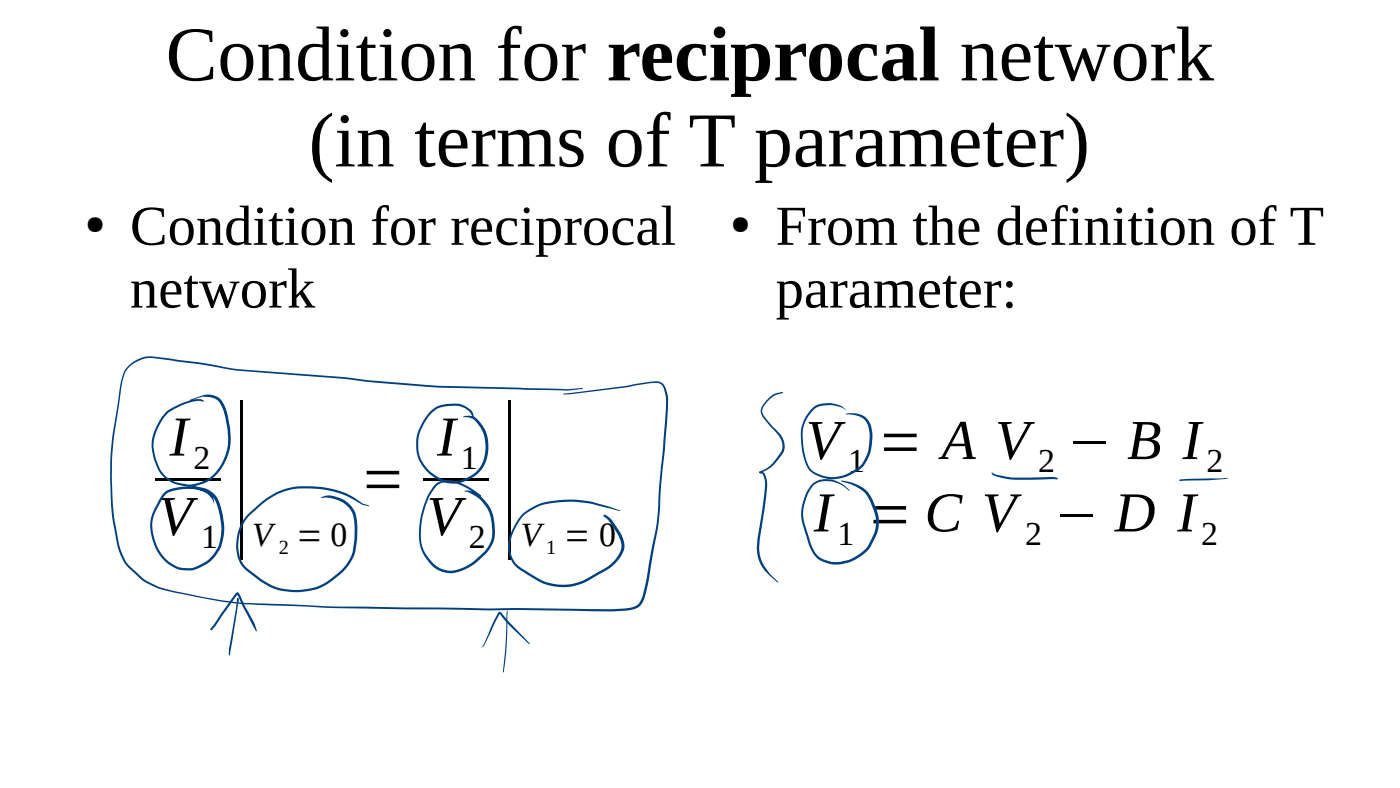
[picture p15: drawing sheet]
<svg xmlns="http://www.w3.org/2000/svg" width="280mm" height="158mm" viewBox="0 0 280 158" stroke-linecap="round" stroke-linejoin="round" font-family="sans-serif">
<defs><g id="words">
<g font-size="31.7">
<text x="46.1" y="105.2">|</text>
<text x="99.8" y="105.2">|</text>
</g>
<g font-size="15.5">
<text x="33.2" y="16.1">Condition for reciprocal network</text>
<text x="61.7" y="33.3">(in terms of T parameter)</text>
</g>
<g font-size="11.3">
<text x="26" y="48.9">Condition for reciprocal</text>
<text x="155.1" y="48.9">From the definition of T</text>
<text x="26" y="61.5">network</text>
<text x="155.1" y="61.5">parameter:</text>
<text x="33.9" y="91.1">I</text>
<text x="87.4" y="91.1">I</text>
<text x="161.2" y="91.8">V = A V − B I</text>
<text x="72.1" y="99.2">=</text>
<text x="31.6" y="106.9">V</text>
<text x="85.3" y="106.9">V</text>
<text x="162.7" y="106.2">I = C V − D I</text>
</g>
<g font-size="6.8">
<text x="38.7" y="93.7">2</text>
<text x="92.2" y="93.7">1</text>
<text x="169.6" y="94.4">1</text>
<text x="207.6" y="94.4">2</text>
<text x="241.3" y="94.4">2</text>
<text x="40.3" y="109.6">1</text>
<text x="50.5" y="109.1">V = 0</text>
<text x="93.8" y="109.6">2</text>
<text x="104.2" y="109.1">V = 0</text>
<text x="167.5" y="108.9">1</text>
<text x="205" y="108.9">2</text>
<text x="240.2" y="108.9">2</text>
</g>
<g font-size="5.1">
<text x="17" y="46.3">●</text>
<text x="146.1" y="46.3">●</text>
</g>
<g font-size="4.1">
<text x="55.8" y="110.8">2</text>
<text x="109.3" y="110.8">1</text>
</g>
</g></defs>
<g fill="#000">
<path d="M31.1 95.7h13v.5h-13z" fill-rule="evenodd"/>
<path d="M84.6 95.7h13v.5h-13z" fill-rule="evenodd"/>
</g>
<g fill="#004080">
<path d="M33.4 82.2a12 12 0 0 1 6.8-2.4l.6 .3-.1 .2a3.6 3.6 0 0 0-2.4 .1 10 10 0 0 0-5.5 3 8.6 8.6 0 0 0-1.6 8.3 6.1 6.1 0 0 0 4.2 4.7 7.5 7.5 0 0 0 9.5-4.9l.1-.4a9.1 9.1 0 0 0 .6-3.5 15.8 15.8 0 0 0-1.5-6.9 2.96 2.96 0 0 0-3-1.4h-.7l-2.4 .8-.1-.1 2.5-.9a3.6 3.6 0 0 1 4.8 2.7 15.3 15.3 0 0 1 .7 8.1 8.9 8.9 0 0 1-7 7.3 7.1 7.1 0 0 1-8.2-5.8 8.7 8.7 0 0 1 1.4-7.7z"/>
<path d="M32.8 98.5a6.7 6.7 0 0 1 4.4-1.3 5 5 0 0 1 5.6 2.7v.8l-.1-.4a3.6 3.6 0 0 0-2.5-2.2 9.1 9.1 0 0 0-5.7 0 3.1 3.1 0 0 0-2.3 2.1l-.3 .5a7.8 7.8 0 0 0-.6 8.3 6.8 6.8 0 0 0 6.1 4.6 7.2 7.2 0 0 0 6.9-7.3 12.8 12.8 0 0 0-1.6-6.8l-.8-.7-1-.6-3.1-.6 .4-.2a4.2 4.2 0 0 1 2.9 .2 4.7 4.7 0 0 1 3.1 3.7 11.9 11.9 0 0 1 .5 6 7.6 7.6 0 0 1-7.4 6.7 7.1 7.1 0 0 1-6.1-4.3 8.5 8.5 0 0 1-.3-7.9l1.2-2.3z"/>
<path d="M49.6 102.8l.5-.5a16.2 16.2 0 0 1 7.7-4.8 19.6 19.6 0 0 1 13 2l1.7 1.1 1.3 .5-.1 .1-1.4-.4a19.1 19.1 0 0 0-15.8-2.5l-.7 .3a20.9 20.9 0 0 0-6.9 5.7 8.5 8.5 0 0 0-.3 8.4 24.3 24.3 0 0 0 6.3 4.5 12.7 12.7 0 0 0 10.6-1 11.8 11.8 0 0 0 4.8-5.2 16.9 16.9 0 0 0 .3-8.2 5.7 5.7 0 0 0-6.3-3.3l-.1-.1a4 4 0 0 1 3.7 .1 5.5 5.5 0 0 1 3.6 5.8 13.4 13.4 0 0 1-.7 5.8 12.3 12.3 0 0 1-5 5.4 13.1 13.1 0 0 1-10 1.5l-.2-.1a18.8 18.8 0 0 1-7.2-4.7 8.7 8.7 0 0 1 .2-9.1z"/>
<path d="M86.1 82.2a4.9 4.9 0 0 1 3.7-1.5h.8a4.5 4.5 0 0 1 3.8 1.6l.4 1-.1 .1-.2-.2a3.6 3.6 0 0 0-3.4-2.1l-1.2 .1a5.4 5.4 0 0 0-5.1 3.4 7.4 7.4 0 0 0 4.2 11.4 6.5 6.5 0 0 0 7.9-4.6 7.1 7.1 0 0 0-2.4-7.7l-.9-.3-1-.1a2.54 2.54 0 0 1 3.2 .9 7.6 7.6 0 0 1-.6 10.8 6.7 6.7 0 0 1-7.1 1.1 7.9 7.9 0 0 1-3.4-12z"/>
<path d="M87.1 96.8a5.3 5.3 0 0 1 5.9 .1l2.1 1.3 1.1 .9-.1 .1-.5-.1-1.8-1.3a6.8 6.8 0 0 0-5.6-1.2h-.2a6.2 6.2 0 0 0-2.6 3.7 14.9 14.9 0 0 0-.8 9.3 6.9 6.9 0 0 0 4.4 4.3 7.2 7.2 0 0 0 6.3-2.2 7.3 7.3 0 0 0 3.1-4.4 8.5 8.5 0 0 0-2.7-7.8l-2.2-1.2-.6-.1 .6-.2a7 7 0 0 1 5.4 6.6l.1 1.5a6.7 6.7 0 0 1-3 5.6 8.7 8.7 0 0 1-6.7 2.8 7.2 7.2 0 0 1-5.5-6.6 16 16 0 0 1 3.3-11.1z"/>
<path d="M104.5 102.8a11.5 11.5 0 0 1 7.9-2.9 23 23 0 0 1 9.9 1.5l1.8 .7-2.1-.5a27.1 27.1 0 0 0-8.3-1.3 14.6 14.6 0 0 0-6.6 1.2 7.5 7.5 0 0 0-4.3 4.6 5.7 5.7 0 0 0 .7 6.9l4 2.5a10.2 10.2 0 0 0 10.3-.1l2.9-1.7a6.9 6.9 0 0 0 3.6-4.4l-.1-.9a10.5 10.5 0 0 0-2.1-3.9l-.9-1a.52 .52 0 0 1-.5-.6h.3l.8 .5a11.5 11.5 0 0 1 2.5 3.6 4.1 4.1 0 0 1-.8 5.1l-.9 .9a13.7 13.7 0 0 1-3.7 2.3l-.9 .5a10.6 10.6 0 0 1-10.8 .1l-2.8-1.7a5.9 5.9 0 0 1-2.1-7.9l1.1-2.2z"/>
<path d="M25.7 73.1a6.4 6.4 0 0 1 4.7-1.9l9.9 1.3 7.4 1.3 21.3 1.6a181.7 181.7 0 0 0 16 1.5l2.7 .2 25.4 .7 3.4-.3 .1 .1-3.5 .5-25.4-.6-3.5-.3a171.4 171.4 0 0 1-15.3-1.5l-21.2-1.6-7.5-1.2-9.8-1.3a5.8 5.8 0 0 0-5.6 3.6l-.4 1.7-.4 2.9a87.5 87.5 0 0 0-1.6 12.2 58.3 58.3 0 0 0 1.7 17.8 7.1 7.1 0 0 0 2.4 3.8l1.6 1.6a15.6 15.6 0 0 0 7.7 3.1 78.9 78.9 0 0 0 20.3 2.4 674.7 674.7 0 0 0 36.5 .8l29.7 .3 2.7-.2a3.5 3.5 0 0 0 2.9-1.1l.6-1.3 .8-3.3 2-11.1 .3-3.1a127.8 127.8 0 0 1 1.1-13.1l.5-8.9-.4-2.1-.4-.6-.3-.3-.5-.1h-1.7l-4.5 .8-11.4 1.4h-1.4l12.8-1.7a22.1 22.1 0 0 1 6.4-.8l.3 .1a1.93 1.93 0 0 1 1.1 1.2l.4 1.5v1.4l-.6 8.4a142.2 142.2 0 0 0-1.1 13.7l-.4 3.5-1.8 9.9-.7 3.2a3.3 3.3 0 0 1-3.5 2.8l-3.2 .2-19.2-.3-5.2 .1-17-.2-13.9-.3-10.9-.4a83 83 0 0 1-20.3-2.5 15.6 15.6 0 0 1-8-3.2l-1.6-1.5a8.9 8.9 0 0 1-2.9-5.7 67.2 67.2 0 0 1-.3-24.1l1.1-7.3a5.7 5.7 0 0 1 1.6-3.7z"/>
<path d="M153.6 79.7l1.4-1 1.5-.4 .1 .1-1.3 .5a5 5 0 0 0-2.9 3.3l.1 .2a10.2 10.2 0 0 0 2.6 3.4l1 1a3.3 3.3 0 0 1 .3 4.1 8.1 8.1 0 0 1-4.3 3.6h.1h-.3v-.2a7.5 7.5 0 0 0 4.1-3.6l.2-.3a2.96 2.96 0 0 0-.4-3.3l-.9-1a9.3 9.3 0 0 1-2.7-3.7 2.44 2.44 0 0 1 .7-1.9z"/>
<path d="M151.9 94.3l.3 .1v.1h-.3z"/>
<path d="M151.9 94.3l.7 .1a3.2 3.2 0 0 1 .8 2.8l-.5 4.5a37.5 37.5 0 0 0-1.1 8.2l.3 1.5 .4 1.1a13.7 13.7 0 0 0 3.1 3.8v.1a9.5 9.5 0 0 1-3.8-4.3l-.2-.5a8.5 8.5 0 0 1-.1-3.8l.8-5 .7-5.1a4.3 4.3 0 0 0-.5-2.9l-.6-.2z"/>
<path d="M162.4 81.7a5.4 5.4 0 0 1 5.7-.6l1.2 .8a6.3 6.3 0 0 0-6.3-.2 7.3 7.3 0 0 0-2.4 7.1 8 8 0 0 0 1.9 5.3 7.2 7.2 0 0 0 8.4-.1 5.1 5.1 0 0 0 2.6-3.5 8.5 8.5 0 0 0-.1-5.9 3.3 3.3 0 0 0-3-1.7l-1.3-.1a3.9 3.9 0 0 1 5.1 2.2 9.9 9.9 0 0 1-.3 6.1 5.8 5.8 0 0 1-3.7 3.7 7 7 0 0 1-8.5-1.1 14 14 0 0 1-1.2-8.8l.7-1.7z"/>
<path d="M162.4 96.7a5.2 5.2 0 0 1 6.5 .4l1 1-1.1-.8a5.3 5.3 0 0 0-6-.4 8.9 8.9 0 0 0-1.3 9.6l.6 2a5.1 5.1 0 0 0 6.6 3.7 8.9 8.9 0 0 0 4.7-2.8l.2-.2a8.6 8.6 0 0 0 1.5-5.9 9.7 9.7 0 0 0-2.3-4.9 12.2 12.2 0 0 0-4.6-2.3 6.7 6.7 0 0 1 6.3 3.8 8 8 0 0 1 1 6.4l-.9 2.1a7.8 7.8 0 0 1-4.6 3.9l-1.2 .3a5.6 5.6 0 0 1-7.1-4l-.6-1.9a9.4 9.4 0 0 1 1.3-10z"/>
<path d="M198.3 94.5l.1-.1a1.73 1.73 0 0 0 1.6 .6l2.7 .5 4.9-.1a8.8 8.8 0 0 1 3.8 .1l.2 .2-.2 .1-4.6 .1a19.8 19.8 0 0 1-7.4-.6l-.9-.4z"/>
<path d="M235.8 95.9l1.9-.2 7.9-.1-3.8 .4-5.6 .1a.25 .25 0 0 1-.3 0 .25 .25 0 0 1-.1-.2z"/>
<path d="M47.4 119.7l.2-.2 .1 .2-.1 .6z"/>
<path d="M47.6 119.5l.1 .2-.1 .1-.2-.1z"/>
<path d="M47.4 119.6l.2-.1 .1 .2-.2 1.7-1.6 9.6-.1-.1v-1.2z"/>
<path d="M42.1 125.8l.1-.2 .3 .2-.2 .2z"/>
<path d="M47.2 118.5l.3-.1 .3 .2 1.7 3.4a12 12 0 0 1 1.9 4.1l-.1 .1-.2-.1-2.4-4.6-1.3-2.7h.2l-4.6 6.5-.8 .7-.1-.2z"/>
<path d="M101.6 122l-.1 2.3a55 55 0 0 1-.8 10.1l-.1-.1 .6-6.7 .1-5z"/>
<path d="M99.7 122.4l.3-.1 .2 .1 1.6 1.9 4 4.2 .2 .2-.1 .1-3.8-3.6-2.2-2.5-3.1 6.3-.6 .4 .5-.6 1.9-4.3z"/>
</g>
<use href="#words"/>
</svg>
